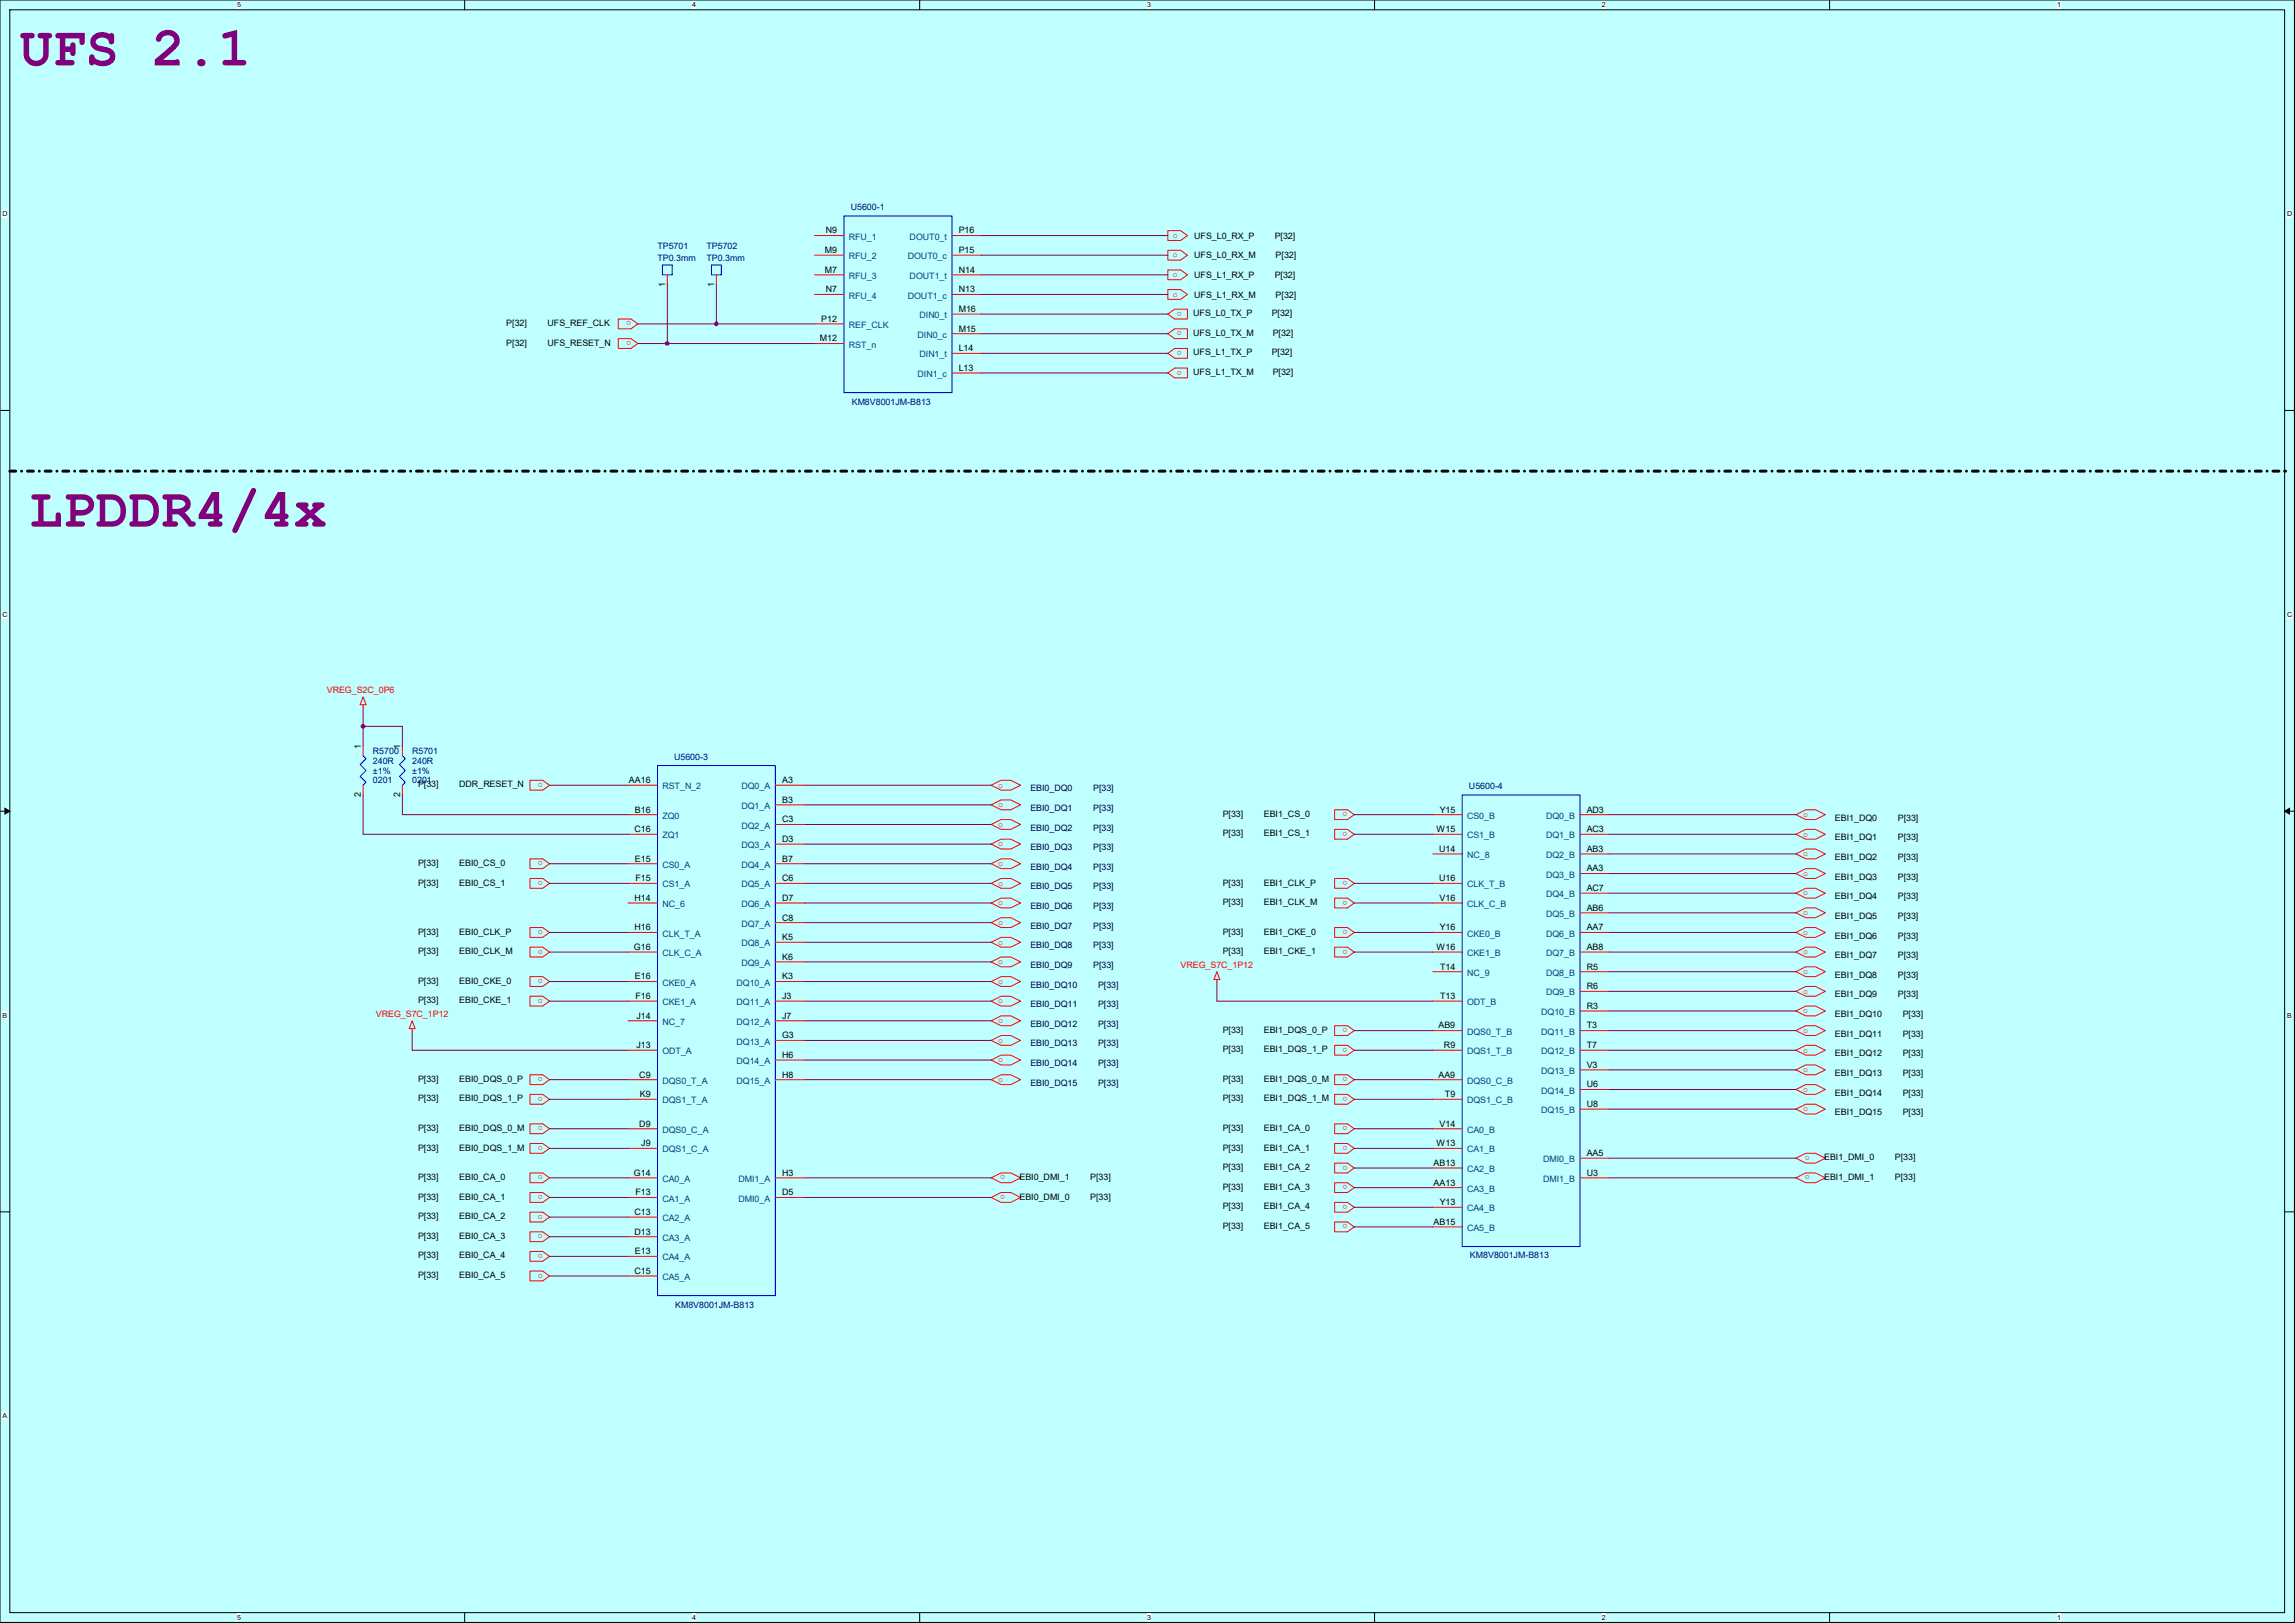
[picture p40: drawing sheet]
<svg xmlns="http://www.w3.org/2000/svg" width="297mm" height="210mm" viewBox="0 0 297 210" stroke-linecap="round" stroke-linejoin="round" font-family="sans-serif">
<defs><g id="words">
<g font-size="7.1" fill="#800080">
<text x="2.5" y="8.5">UFS 2.1</text>
<text x="3.8" y="68.2">LPDDR4/4x</text>
</g>
<g font-size="1.1" fill="#000080">
<text x="110.1" y="27.2">U5600-1</text>
<text x="85.1" y="32.3">TP5701</text>
<text x="85.1" y="33.8">TP0.3mm</text>
<text x="91.4" y="32.3">TP5702</text>
<text x="91.4" y="33.8">TP0.3mm</text>
<text x="110.2" y="52.3">KM8V8001JM-B813</text>
<text x="48.3" y="97.6">R5700</text>
<text x="48.3" y="98.8">240R</text>
<text x="48.3" y="100.1">±1%</text>
<text x="48.3" y="101.4">0201</text>
<text x="53.3" y="97.6">R5701</text>
<text x="53.3" y="98.8">240R</text>
<text x="53.3" y="100.1">±1%</text>
<text x="53.3" y="101.4">0201</text>
<text x="87.2" y="98.3">U5600-3</text>
<text x="190.1" y="102.1">U5600-4</text>
<text x="190.2" y="162.8">KM8V8001JM-B813</text>
<text x="87.4" y="169.2">KM8V8001JM-B813</text>
</g>
<g font-size="1.1">
<text x="106.7" y="32.7">M9</text>
<text x="106.7" y="35.3">M7</text>
<text x="106.9" y="30.2">N9</text>
<text x="124.1" y="30.2">P16</text>
<text x="124.1" y="32.7">P15</text>
<text x="124.1" y="35.3">N14</text>
<text x="154.5" y="30.9">UFS_L0_RX_P</text>
<text x="154.5" y="33.4">UFS_L0_RX_M</text>
<text x="154.5" y="36">UFS_L1_RX_P</text>
<text x="165" y="30.9">P[32]</text>
<text x="165" y="36">P[32]</text>
<text x="165.1" y="33.4">P[32]</text>
<text x="86.1" y="37.1" transform="rotate(-90 86.1 37.1)">1</text>
<text x="92.4" y="37.1" transform="rotate(-90 92.4 37.1)">1</text>
<text x="106.3" y="41.6">P12</text>
<text x="106.9" y="37.8">N7</text>
<text x="124.1" y="37.8">N13</text>
<text x="124.1" y="40.4">M16</text>
<text x="154.4" y="40.9">UFS_L0_TX_P</text>
<text x="154.5" y="38.5">UFS_L1_RX_M</text>
<text x="164.6" y="40.9">P[32]</text>
<text x="165.1" y="38.5">P[32]</text>
<text x="65.5" y="42.2">P[32]</text>
<text x="65.5" y="44.7">P[32]</text>
<text x="70.9" y="42.2">UFS_REF_CLK</text>
<text x="70.9" y="44.7">UFS_RESET_N</text>
<text x="106.1" y="44.2">M12</text>
<text x="124.1" y="42.9">M15</text>
<text x="124.1" y="45.4">L14</text>
<text x="124.1" y="48">L13</text>
<text x="154.4" y="43.5">UFS_L0_TX_M</text>
<text x="154.4" y="46">UFS_L1_TX_P</text>
<text x="164.6" y="46">P[32]</text>
<text x="164.7" y="43.5">P[32]</text>
<text x="154.4" y="48.5">UFS_L1_TX_M</text>
<text x="164.7" y="48.5">P[32]</text>
<text x="46.7" y="96.9" transform="rotate(-90 46.7 96.9)">1</text>
<text x="51.8" y="96.9" transform="rotate(-90 51.8 96.9)">1</text>
<text x="54.1" y="101.9">P[33]</text>
<text x="59.4" y="101.9">DDR_RESET_N</text>
<text x="81.4" y="101.3">AA16</text>
<text x="101.2" y="101.3">A3</text>
<text x="46.7" y="103.1" transform="rotate(-90 46.7 103.1)">2</text>
<text x="51.8" y="103.1" transform="rotate(-90 51.8 103.1)">2</text>
<text x="82.1" y="107.7">C16</text>
<text x="82.2" y="105.1">B16</text>
<text x="101.2" y="103.9">B3</text>
<text x="101.2" y="106.4">C3</text>
<text x="158.2" y="105.7">P[33]</text>
<text x="163.6" y="105.7">EBI1_CS_0</text>
<text x="185.9" y="107.7">W15</text>
<text x="186.3" y="105.1">Y15</text>
<text x="205.3" y="105.1">AD3</text>
<text x="205.3" y="107.7">AC3</text>
<text x="237.5" y="106.2">EBI1_DQ0</text>
<text x="245.6" y="106.2">P[33]</text>
<text x="54.1" y="112">P[33]</text>
<text x="59.4" y="112">EBI0_CS_0</text>
<text x="82.2" y="111.5">E15</text>
<text x="101.2" y="108.9">D3</text>
<text x="101.2" y="111.5">B7</text>
<text x="158.2" y="108.2">P[33]</text>
<text x="163.6" y="108.2">EBI1_CS_1</text>
<text x="186.2" y="110.2">U14</text>
<text x="205.3" y="110.2">AB3</text>
<text x="205.3" y="112.8">AA3</text>
<text x="237.5" y="108.7">EBI1_DQ1</text>
<text x="237.5" y="111.3">EBI1_DQ2</text>
<text x="237.5" y="113.8">EBI1_DQ3</text>
<text x="245.6" y="108.7">P[33]</text>
<text x="245.6" y="111.3">P[33]</text>
<text x="245.6" y="113.8">P[33]</text>
<text x="54.1" y="114.6">P[33]</text>
<text x="59.4" y="114.6">EBI0_CS_1</text>
<text x="82.1" y="116.6">H14</text>
<text x="82.2" y="114">F15</text>
<text x="101.2" y="114">C6</text>
<text x="101.2" y="116.6">D7</text>
<text x="101.2" y="119.1">C8</text>
<text x="158.2" y="114.6">P[33]</text>
<text x="158.2" y="117.1">P[33]</text>
<text x="163.6" y="114.6">EBI1_CLK_P</text>
<text x="163.6" y="117.1">EBI1_CLK_M</text>
<text x="186.2" y="114">U16</text>
<text x="186.3" y="116.6">V16</text>
<text x="205.3" y="115.3">AC7</text>
<text x="205.3" y="117.8">AB6</text>
<text x="237.5" y="116.4">EBI1_DQ4</text>
<text x="237.5" y="118.9">EBI1_DQ5</text>
<text x="245.6" y="116.4">P[33]</text>
<text x="245.6" y="118.9">P[33]</text>
<text x="54.1" y="120.9">P[33]</text>
<text x="54.1" y="123.5">P[33]</text>
<text x="59.4" y="120.9">EBI0_CLK_P</text>
<text x="59.4" y="123.5">EBI0_CLK_M</text>
<text x="82" y="122.9">G16</text>
<text x="82.1" y="120.4">H16</text>
<text x="101.2" y="121.6">K5</text>
<text x="101.2" y="124.2">K6</text>
<text x="158.2" y="120.9">P[33]</text>
<text x="158.2" y="123.5">P[33]</text>
<text x="163.6" y="120.9">EBI1_CKE_0</text>
<text x="163.6" y="123.5">EBI1_CKE_1</text>
<text x="185.9" y="122.9">W16</text>
<text x="186.3" y="120.4">Y16</text>
<text x="186.4" y="125.5">T14</text>
<text x="205.3" y="120.4">AA7</text>
<text x="205.3" y="122.9">AB8</text>
<text x="205.3" y="125.5">R5</text>
<text x="237.5" y="121.4">EBI1_DQ6</text>
<text x="237.5" y="124">EBI1_DQ7</text>
<text x="245.6" y="121.4">P[33]</text>
<text x="245.6" y="124">P[33]</text>
<text x="54.1" y="127.3">P[33]</text>
<text x="54.1" y="129.8">P[33]</text>
<text x="59.4" y="127.3">EBI0_CKE_0</text>
<text x="59.4" y="129.8">EBI0_CKE_1</text>
<text x="82.2" y="126.7">E16</text>
<text x="82.2" y="129.3">F16</text>
<text x="82.4" y="131.8">J14</text>
<text x="101.2" y="126.7">K3</text>
<text x="101.2" y="129.3">J3</text>
<text x="101.2" y="131.8">J7</text>
<text x="186.4" y="129.3">T13</text>
<text x="205.3" y="128">R6</text>
<text x="205.3" y="130.5">R3</text>
<text x="237.5" y="126.5">EBI1_DQ8</text>
<text x="237.5" y="129.1">EBI1_DQ9</text>
<text x="237.5" y="131.6">EBI1_DQ10</text>
<text x="245.6" y="126.5">P[33]</text>
<text x="245.6" y="129.1">P[33]</text>
<text x="246.2" y="131.6">P[33]</text>
<text x="82.4" y="135.6">J13</text>
<text x="101.2" y="134.3">G3</text>
<text x="101.2" y="136.9">H6</text>
<text x="158.2" y="133.6">P[33]</text>
<text x="158.2" y="136.2">P[33]</text>
<text x="163.6" y="133.6">EBI1_DQS_0_P</text>
<text x="163.6" y="136.2">EBI1_DQS_1_P</text>
<text x="186.2" y="133.1">AB9</text>
<text x="186.9" y="135.6">R9</text>
<text x="205.3" y="133.1">T3</text>
<text x="205.3" y="135.6">T7</text>
<text x="237.5" y="134.1">EBI1_DQ11</text>
<text x="237.5" y="136.7">EBI1_DQ12</text>
<text x="246.2" y="134.1">P[33]</text>
<text x="246.2" y="136.7">P[33]</text>
<text x="54.1" y="140">P[33]</text>
<text x="54.1" y="142.5">P[33]</text>
<text x="59.4" y="140">EBI0_DQS_0_P</text>
<text x="59.4" y="142.5">EBI0_DQS_1_P</text>
<text x="82.7" y="139.4">C9</text>
<text x="82.8" y="142">K9</text>
<text x="101.2" y="139.4">H8</text>
<text x="158.2" y="140">P[33]</text>
<text x="158.2" y="142.5">P[33]</text>
<text x="163.6" y="140">EBI1_DQS_0_M</text>
<text x="163.6" y="142.5">EBI1_DQS_1_M</text>
<text x="186.2" y="139.4">AA9</text>
<text x="187" y="142">T9</text>
<text x="205.3" y="138.2">V3</text>
<text x="205.3" y="140.7">U6</text>
<text x="205.3" y="143.2">U8</text>
<text x="237.5" y="139.2">EBI1_DQ13</text>
<text x="237.5" y="141.8">EBI1_DQ14</text>
<text x="246.2" y="139.2">P[33]</text>
<text x="246.2" y="141.8">P[33]</text>
<text x="54.1" y="146.3">P[33]</text>
<text x="54.1" y="148.9">P[33]</text>
<text x="59.4" y="146.3">EBI0_DQS_0_M</text>
<text x="59.4" y="148.9">EBI0_DQS_1_M</text>
<text x="82.7" y="145.8">D9</text>
<text x="83" y="148.3">J9</text>
<text x="158.2" y="146.3">P[33]</text>
<text x="158.2" y="148.9">P[33]</text>
<text x="163.6" y="146.3">EBI1_CA_0</text>
<text x="163.6" y="148.9">EBI1_CA_1</text>
<text x="185.9" y="148.3">W13</text>
<text x="186.3" y="145.8">V14</text>
<text x="205.3" y="149.6">AA5</text>
<text x="237.5" y="144.3">EBI1_DQ15</text>
<text x="246.2" y="144.3">P[33]</text>
<text x="54.1" y="152.7">P[33]</text>
<text x="54.1" y="155.2">P[33]</text>
<text x="59.4" y="152.7">EBI0_CA_0</text>
<text x="59.4" y="155.2">EBI0_CA_1</text>
<text x="82" y="152.1">G14</text>
<text x="82.2" y="154.7">F13</text>
<text x="101.2" y="154.7">D5</text>
<text x="101.2" y="152.1">H3</text>
<text x="131.9" y="152.7">EBI0_DMI_1</text>
<text x="131.9" y="155.2">EBI0_DMI_0</text>
<text x="141.1" y="152.7">P[33]</text>
<text x="141.1" y="155.2">P[33]</text>
<text x="158.2" y="151.4">P[33]</text>
<text x="158.2" y="153.9">P[33]</text>
<text x="163.6" y="151.4">EBI1_CA_2</text>
<text x="163.6" y="153.9">EBI1_CA_3</text>
<text x="185.5" y="150.9">AB13</text>
<text x="185.5" y="153.4">AA13</text>
<text x="186.3" y="155.9">Y13</text>
<text x="205.3" y="152.1">U3</text>
<text x="236.1" y="150.1">EBI1_DMI_0</text>
<text x="236.1" y="152.7">EBI1_DMI_1</text>
<text x="245.2" y="150.1">P[33]</text>
<text x="245.2" y="152.7">P[33]</text>
<text x="54.1" y="157.8">P[33]</text>
<text x="54.1" y="160.3">P[33]</text>
<text x="59.4" y="157.8">EBI0_CA_2</text>
<text x="59.4" y="160.3">EBI0_CA_3</text>
<text x="82.1" y="157.2">C13</text>
<text x="82.1" y="159.7">D13</text>
<text x="158.2" y="156.5">P[33]</text>
<text x="158.2" y="159">P[33]</text>
<text x="163.6" y="156.5">EBI1_CA_4</text>
<text x="163.6" y="159">EBI1_CA_5</text>
<text x="185.5" y="158.5">AB15</text>
<text x="54.1" y="162.8">P[33]</text>
<text x="54.1" y="165.4">P[33]</text>
<text x="59.4" y="162.8">EBI0_CA_4</text>
<text x="59.4" y="165.4">EBI0_CA_5</text>
<text x="82.1" y="164.8">C15</text>
<text x="82.2" y="162.3">E13</text>
</g>
<g font-size="1.1" fill="#004080">
<text x="109.8" y="31">RFU_1</text>
<text x="109.8" y="33.5">RFU_2</text>
<text x="117.5" y="33.5">DOUT0_c</text>
<text x="117.7" y="31">DOUT0_t</text>
<text x="109.8" y="36.1">RFU_3</text>
<text x="109.8" y="38.6">RFU_4</text>
<text x="117.5" y="38.6">DOUT1_c</text>
<text x="117.7" y="36.1">DOUT1_t</text>
<text x="119" y="41.2">DIN0_t</text>
<text x="109.8" y="42.4">REF_CLK</text>
<text x="109.8" y="45">RST_n</text>
<text x="118.7" y="43.7">DIN0_c</text>
<text x="119" y="46.2">DIN1_t</text>
<text x="118.7" y="48.8">DIN1_c</text>
<text x="85.7" y="102.1">RST_N_2</text>
<text x="85.7" y="105.9">ZQ0</text>
<text x="95.9" y="102.1">DQ0_A</text>
<text x="95.9" y="104.7">DQ1_A</text>
<text x="95.9" y="107.2">DQ2_A</text>
<text x="189.8" y="105.9">CS0_B</text>
<text x="200.1" y="105.9">DQ0_B</text>
<text x="85.7" y="108.5">ZQ1</text>
<text x="85.7" y="112.3">CS0_A</text>
<text x="95.9" y="109.7">DQ3_A</text>
<text x="95.9" y="112.3">DQ4_A</text>
<text x="189.8" y="108.5">CS1_B</text>
<text x="189.8" y="111">NC_8</text>
<text x="200.1" y="108.5">DQ1_B</text>
<text x="200.1" y="111">DQ2_B</text>
<text x="200.1" y="113.6">DQ3_B</text>
<text x="85.7" y="114.8">CS1_A</text>
<text x="85.7" y="117.4">NC_6</text>
<text x="95.9" y="114.8">DQ5_A</text>
<text x="95.9" y="117.4">DQ6_A</text>
<text x="95.9" y="119.9">DQ7_A</text>
<text x="189.8" y="117.4">CLK_C_B</text>
<text x="189.8" y="114.8">CLK_T_B</text>
<text x="200.1" y="116.1">DQ4_B</text>
<text x="200.1" y="118.6">DQ5_B</text>
<text x="85.7" y="123.7">CLK_C_A</text>
<text x="85.7" y="121.2">CLK_T_A</text>
<text x="95.9" y="122.5">DQ8_A</text>
<text x="95.9" y="125">DQ9_A</text>
<text x="189.8" y="121.2">CKE0_B</text>
<text x="189.8" y="123.7">CKE1_B</text>
<text x="200.1" y="121.2">DQ6_B</text>
<text x="200.1" y="123.7">DQ7_B</text>
<text x="85.7" y="127.5">CKE0_A</text>
<text x="85.7" y="130.1">CKE1_A</text>
<text x="95.3" y="127.5">DQ10_A</text>
<text x="95.3" y="130.1">DQ11_A</text>
<text x="189.8" y="130.1">ODT_B</text>
<text x="189.8" y="126.3">NC_9</text>
<text x="199.4" y="131.3">DQ10_B</text>
<text x="200.1" y="126.3">DQ8_B</text>
<text x="200.1" y="128.8">DQ9_B</text>
<text x="85.7" y="132.6">NC_7</text>
<text x="85.7" y="136.4">ODT_A</text>
<text x="95.3" y="132.6">DQ12_A</text>
<text x="95.3" y="135.1">DQ13_A</text>
<text x="95.3" y="137.7">DQ14_A</text>
<text x="189.8" y="133.9">DQS0_T_B</text>
<text x="189.8" y="136.4">DQS1_T_B</text>
<text x="199.4" y="133.9">DQ11_B</text>
<text x="199.4" y="136.4">DQ12_B</text>
<text x="85.7" y="140.2">DQS0_T_A</text>
<text x="85.7" y="142.8">DQS1_T_A</text>
<text x="95.3" y="140.2">DQ15_A</text>
<text x="189.8" y="140.2">DQS0_C_B</text>
<text x="189.8" y="142.8">DQS1_C_B</text>
<text x="199.4" y="139">DQ13_B</text>
<text x="199.4" y="141.5">DQ14_B</text>
<text x="85.7" y="146.6">DQS0_C_A</text>
<text x="85.7" y="149.1">DQS1_C_A</text>
<text x="189.8" y="146.6">CA0_B</text>
<text x="189.8" y="149.1">CA1_B</text>
<text x="199.4" y="144">DQ15_B</text>
<text x="85.7" y="152.9">CA0_A</text>
<text x="85.7" y="155.5">CA1_A</text>
<text x="95.6" y="155.5">DMI0_A</text>
<text x="95.6" y="152.9">DMI1_A</text>
<text x="189.8" y="151.7">CA2_B</text>
<text x="189.8" y="154.2">CA3_B</text>
<text x="199.7" y="150.4">DMI0_B</text>
<text x="199.7" y="152.9">DMI1_B</text>
<text x="85.7" y="158">CA2_A</text>
<text x="85.7" y="160.5">CA3_A</text>
<text x="189.8" y="156.7">CA4_B</text>
<text x="189.8" y="159.3">CA5_B</text>
<text x="85.7" y="163.1">CA4_A</text>
<text x="85.7" y="165.6">CA5_A</text>
</g>
<g font-size="1.1" fill="#f00">
<text x="151.8" y="30.8">o</text>
<text x="151.8" y="33.3">o</text>
<text x="151.8" y="35.9">o</text>
<text x="81.7" y="41.6" transform="rotate(-180 81.7 41.6)">o</text>
<text x="151.8" y="38.4">o</text>
<text x="152.9" y="40.3" transform="rotate(-180 152.9 40.3)">o</text>
<text x="81.7" y="44.1" transform="rotate(-180 81.7 44.1)">o</text>
<text x="152.9" y="42.9" transform="rotate(-180 152.9 42.9)">o</text>
<text x="152.9" y="45.4" transform="rotate(-180 152.9 45.4)">o</text>
<text x="152.9" y="47.9" transform="rotate(-180 152.9 47.9)">o</text>
<text x="42.3" y="89.7">VREG_S2C_0P6</text>
<text x="70.2" y="101.3" transform="rotate(-180 70.2 101.3)">o</text>
<text x="129.2" y="101.9">o</text>
<text x="129.2" y="104.4">o</text>
<text x="129.2" y="107">o</text>
<text x="174.4" y="105.1" transform="rotate(-180 174.4 105.1)">o</text>
<text x="174.4" y="107.6" transform="rotate(-180 174.4 107.6)">o</text>
<text x="233.3" y="105.7">o</text>
<text x="70.2" y="111.4" transform="rotate(-180 70.2 111.4)">o</text>
<text x="70.2" y="114" transform="rotate(-180 70.2 114)">o</text>
<text x="129.2" y="109.5">o</text>
<text x="129.2" y="112.1">o</text>
<text x="174.4" y="114" transform="rotate(-180 174.4 114)">o</text>
<text x="233.3" y="108.2">o</text>
<text x="233.3" y="110.8">o</text>
<text x="233.3" y="113.3">o</text>
<text x="129.2" y="114.6">o</text>
<text x="129.2" y="117.1">o</text>
<text x="129.2" y="119.7">o</text>
<text x="174.4" y="116.5" transform="rotate(-180 174.4 116.5)">o</text>
<text x="233.3" y="115.9">o</text>
<text x="233.3" y="118.4">o</text>
<text x="70.2" y="120.3" transform="rotate(-180 70.2 120.3)">o</text>
<text x="70.2" y="122.9" transform="rotate(-180 70.2 122.9)">o</text>
<text x="129.2" y="122.2">o</text>
<text x="129.2" y="124.8">o</text>
<text x="152.8" y="125.2">VREG_S7C_1P12</text>
<text x="174.4" y="120.3" transform="rotate(-180 174.4 120.3)">o</text>
<text x="174.4" y="122.9" transform="rotate(-180 174.4 122.9)">o</text>
<text x="233.3" y="120.9">o</text>
<text x="233.3" y="123.5">o</text>
<text x="48.6" y="131.6">VREG_S7C_1P12</text>
<text x="70.2" y="126.7" transform="rotate(-180 70.2 126.7)">o</text>
<text x="70.2" y="129.2" transform="rotate(-180 70.2 129.2)">o</text>
<text x="129.2" y="127.3">o</text>
<text x="129.2" y="129.8">o</text>
<text x="233.3" y="126">o</text>
<text x="233.3" y="128.6">o</text>
<text x="233.3" y="131.1">o</text>
<text x="129.2" y="132.4">o</text>
<text x="129.2" y="134.9">o</text>
<text x="129.2" y="137.5">o</text>
<text x="174.4" y="133" transform="rotate(-180 174.4 133)">o</text>
<text x="174.4" y="135.6" transform="rotate(-180 174.4 135.6)">o</text>
<text x="233.3" y="133.6">o</text>
<text x="233.3" y="136.2">o</text>
<text x="70.2" y="139.4" transform="rotate(-180 70.2 139.4)">o</text>
<text x="70.2" y="141.9" transform="rotate(-180 70.2 141.9)">o</text>
<text x="129.2" y="140">o</text>
<text x="174.4" y="139.4" transform="rotate(-180 174.4 139.4)">o</text>
<text x="174.4" y="141.9" transform="rotate(-180 174.4 141.9)">o</text>
<text x="233.3" y="138.7">o</text>
<text x="233.3" y="141.3">o</text>
<text x="233.3" y="143.8">o</text>
<text x="70.2" y="145.7" transform="rotate(-180 70.2 145.7)">o</text>
<text x="70.2" y="148.3" transform="rotate(-180 70.2 148.3)">o</text>
<text x="174.4" y="145.7" transform="rotate(-180 174.4 145.7)">o</text>
<text x="174.4" y="148.3" transform="rotate(-180 174.4 148.3)">o</text>
<text x="234.2" y="149.5" transform="rotate(-180 234.2 149.5)">o</text>
<text x="70.2" y="152.1" transform="rotate(-180 70.2 152.1)">o</text>
<text x="70.2" y="154.6" transform="rotate(-180 70.2 154.6)">o</text>
<text x="130.1" y="152.1" transform="rotate(-180 130.1 152.1)">o</text>
<text x="130.1" y="154.6" transform="rotate(-180 130.1 154.6)">o</text>
<text x="174.4" y="150.8" transform="rotate(-180 174.4 150.8)">o</text>
<text x="174.4" y="153.4" transform="rotate(-180 174.4 153.4)">o</text>
<text x="174.4" y="155.9" transform="rotate(-180 174.4 155.9)">o</text>
<text x="234.2" y="152.1" transform="rotate(-180 234.2 152.1)">o</text>
<text x="70.2" y="157.2" transform="rotate(-180 70.2 157.2)">o</text>
<text x="70.2" y="159.7" transform="rotate(-180 70.2 159.7)">o</text>
<text x="174.4" y="158.4" transform="rotate(-180 174.4 158.4)">o</text>
<text x="70.2" y="162.2" transform="rotate(-180 70.2 162.2)">o</text>
<text x="70.2" y="164.8" transform="rotate(-180 70.2 164.8)">o</text>
</g>
<g font-size="1.1" fill="#000040">
<text x="133.3" y="102.4">EBI0_DQ0</text>
<text x="133.3" y="104.9">EBI0_DQ1</text>
<text x="133.3" y="107.5">EBI0_DQ2</text>
<text x="141.5" y="102.4">P[33]</text>
<text x="141.5" y="104.9">P[33]</text>
<text x="141.5" y="107.5">P[33]</text>
<text x="133.3" y="110">EBI0_DQ3</text>
<text x="133.3" y="112.5">EBI0_DQ4</text>
<text x="141.5" y="110">P[33]</text>
<text x="141.5" y="112.5">P[33]</text>
<text x="133.3" y="115.1">EBI0_DQ5</text>
<text x="133.3" y="117.6">EBI0_DQ6</text>
<text x="141.5" y="115.1">P[33]</text>
<text x="141.5" y="117.6">P[33]</text>
<text x="133.3" y="122.7">EBI0_DQ8</text>
<text x="133.3" y="125.2">EBI0_DQ9</text>
<text x="133.3" y="120.2">EBI0_DQ7</text>
<text x="141.5" y="122.7">P[33]</text>
<text x="141.5" y="125.2">P[33]</text>
<text x="141.5" y="120.2">P[33]</text>
<text x="133.3" y="127.8">EBI0_DQ10</text>
<text x="133.3" y="130.3">EBI0_DQ11</text>
<text x="142.1" y="127.8">P[33]</text>
<text x="142.1" y="130.3">P[33]</text>
<text x="133.3" y="132.9">EBI0_DQ12</text>
<text x="133.3" y="135.4">EBI0_DQ13</text>
<text x="133.3" y="137.9">EBI0_DQ14</text>
<text x="142.1" y="132.9">P[33]</text>
<text x="142.1" y="135.4">P[33]</text>
<text x="142.1" y="137.9">P[33]</text>
<text x="133.3" y="140.5">EBI0_DQ15</text>
<text x="142.1" y="140.5">P[33]</text>
</g>
<g font-size=".9">
<text x="30.7" y=".9">5</text>
<text x="89.6" y=".9">4</text>
<text x="148.4" y=".9">3</text>
<text x="207.3" y=".9">2</text>
<text x="266.2" y=".9">1</text>
<text x=".3" y="28">D</text>
<text x="296" y="28">D</text>
<text x=".3" y="79.8">C</text>
<text x="296" y="79.8">C</text>
<text x=".3" y="131.7">B</text>
<text x="296" y="131.7">B</text>
<text x=".3" y="183.5">A</text>
<text x="30.7" y="209.6">5</text>
<text x="89.6" y="209.6">4</text>
<text x="148.4" y="209.6">3</text>
<text x="207.3" y="209.6">2</text>
<text x="266.2" y="209.6">1</text>
</g>
</g></defs>
<path d="M0 0h297v210h-297z" fill="#bfffff"/>
<path d="M0 0h296.9v209.9h-296.9zM1.3 1.3h294.4v207.4h-294.4z" fill="none" stroke="#000" stroke-width=".13"/>
<g fill="#fff">
<path d="M30.7 .1h.5v1h-.5z"/>
<path d="M30.7 208.8h.5v1h-.5z"/>
</g>
<path d="M60.1 0v1.3M60.1 208.7v1.2" fill="none" stroke="#000" stroke-width=".13"/>
<g fill="#fff">
<path d="M89.6 .1h.4v1h-.4z"/>
<path d="M89.6 208.8h.4v1h-.4z"/>
</g>
<path d="M119 0v1.3M119 208.7v1.2" fill="none" stroke="#000" stroke-width=".13"/>
<g fill="#fff">
<path d="M148.4 .1h.5v1h-.5z"/>
<path d="M148.4 208.8h.5v1h-.5z"/>
</g>
<path d="M177.9 0v1.3M177.9 208.7v1.2" fill="none" stroke="#000" stroke-width=".13"/>
<g fill="#fff">
<path d="M207.3 .1h.5v1h-.5z"/>
<path d="M207.3 208.8h.5v1h-.5z"/>
</g>
<path d="M236.8 0v1.3M236.8 208.7v1.2" fill="none" stroke="#000" stroke-width=".13"/>
<g fill="#fff">
<path d="M266.2 .1h.5v1h-.5z"/>
<path d="M266.2 208.8h.5v1h-.5z"/>
<path d="M.3 27.2h.7v1h-.7z"/>
<path d="M296 27.2h.6v1h-.6z"/>
<path d="M.3 79h.7v1h-.7z"/>
<path d="M296 79h.6v1h-.6z"/>
</g>
<path d="M0 53.1h1.3M295.7 53.1h1.2" fill="none" stroke="#000" stroke-width=".13"/>
<g fill="#fff">
<path d="M.3 130.9h.6v1h-.6z"/>
<path d="M296 130.9h.6v1h-.6z"/>
</g>
<path d="M0 105h1.3M295.7 105h1.2" fill="none" stroke="#000" stroke-width=".13"/>
<path d="M.6 104.6l.7 .4-.7 .3zM295.7 105l.6-.4v.7z" fill="#000" stroke="#000" stroke-width=".13"/>
<path d="M.3 182.7h.6v1h-.6z" fill="#fff"/>
<path d="M0 156.8h1.3M295.7 156.8h1.2" fill="none" stroke="#000" stroke-width=".13"/>
<path d="M1.3 61h294.4" fill="none" stroke="#000" stroke-width=".38" stroke-dasharray=".8 .8 0 .8"/>
<circle cx="295.7" cy="61" r=".19" fill="#000" stroke-dasharray=".8 .8 0 .8"/>
<g fill="none" stroke="#f00" stroke-width=".13">
<path d="M86.4 35.6v1.2M92.7 35.6v1.2M105.4 30.5h3.8M105.4 33h3.8M105.4 35.6h3.8M105.4 38.1h3.8M123.2 30.5h3.8M123.2 38.1h3.8M123.2 33h3.8M123.2 35.6h3.8M151.1 29.8h1.7l.9 .7-.9 .6h-1.7zM151.1 32.4h1.7l.9 .6-.9 .7h-1.7z"/>
<path d="M151.1 34.9h1.7l.9 .7-.9 .6h-1.7zM151.1 37.5h1.7l.9 .6-.9 .6h-1.7zM80 41.3h1.7l.8 .6-.8 .6h-1.7zM80 43.8h1.7l.8 .6-.8 .7h-1.7zM105.4 41.9h3.8M105.4 44.5h3.8M123.2 43.2h3.8M123.2 40.6h3.8M123.2 45.7h3.8M123.2 48.3h3.8M151.1 40.6l.9-.6h1.7v1.3h-1.7zM151.1 43.2l.9-.7h1.7v1.3h-1.7z"/>
<path d="M151.1 45.7l.9-.6h1.7v1.3h-1.7zM151.1 48.3l.9-.7h1.7v1.3h-1.7zM47 91.2v.2M47 90.2l.4 1h-.8zM47 96.5v1.3M52.1 96.5v1.3M47 101.6v1.3M52.1 101.6v1.3M68.6 101h1.6l.9 .6-.9 .6h-1.6zM68.6 111.1h1.6l.9 .7-.9 .6h-1.6zM68.6 113.7h1.6l.9 .6-.9 .6h-1.6zM81.3 101.6h3.8"/>
<path d="M81.3 105.4h3.8M81.3 108h3.8M81.3 111.8h3.8M81.3 114.3h3.8M81.3 116.8h3.8M100.3 101.6h3.8M100.3 104.1h3.8M100.3 106.7h3.8M100.3 109.2h3.8M100.3 111.8h3.8M100.3 114.3h3.8M100.3 116.8h3.8"/>
<path d="M100.3 119.4h3.8M128.3 101.6l1.2-.6h1.3l1.3 .6-1.3 .6h-1.3zM128.3 104.1l1.2-.6h1.3l1.3 .6-1.3 .7h-1.3zM128.3 106.7l1.2-.7h1.3l1.3 .7-1.3 .6h-1.3zM128.3 109.2l1.2-.6h1.3l1.3 .6-1.3 .7h-1.3zM128.3 111.8l1.2-.7h1.3l1.3 .7-1.3 .6h-1.3zM128.3 114.3l1.2-.6h1.3l1.3 .6-1.3 .6h-1.3zM128.3 116.8l1.2-.6h1.3l1.3 .6-1.3 .7h-1.3zM128.3 119.4l1.2-.7h1.3l1.3 .7-1.3 .6h-1.3zM172.7 104.8h1.7l.9 .6-.9 .6h-1.7zM172.7 107.3h1.7l.9 .7-.9 .6h-1.7zM172.7 113.7h1.7l.9 .6-.9 .6h-1.7z"/>
<path d="M172.7 116.2h1.7l.9 .6-.9 .7h-1.7zM185.4 116.8h3.8M185.4 114.3h3.8M185.4 105.4h3.8M185.4 108h3.8M185.4 110.5h3.8M204.5 105.4h3.8M204.5 108h3.8M204.5 110.5h3.8M204.5 113h3.8M204.5 115.6h3.8M204.5 118.1h3.8"/>
<path d="M232.4 105.4l1.3-.6h1.2l1.3 .6-1.3 .6h-1.2zM232.4 107.9l1.3-.6h1.2l1.3 .6-1.3 .7h-1.2zM232.4 110.5l1.3-.6h1.2l1.3 .6-1.3 .6h-1.2zM232.4 113l1.3-.6h1.2l1.3 .6-1.3 .7h-1.2zM232.4 115.6l1.3-.7h1.2l1.3 .7-1.3 .6h-1.2zM232.4 118.1l1.3-.6h1.2l1.3 .6-1.3 .6h-1.2zM53.3 133.1v.2M53.3 132.1l.4 1h-.7zM68.6 120h1.6l.9 .7-.9 .6h-1.6zM68.6 122.6h1.6l.9 .6-.9 .6h-1.6zM68.6 126.4h1.6l.9 .6-.9 .6h-1.6zM68.6 128.9h1.6l.9 .6-.9 .7h-1.6z"/>
<path d="M68.6 139.1h1.6l.9 .6-.9 .6h-1.6zM81.3 123.2h3.8M81.3 120.7h3.8M81.3 127h3.8M81.3 129.5h3.8M81.3 132.1h3.8M81.3 135.9h3.8M81.3 139.7h3.8M100.3 121.9h3.8M100.3 124.5h3.8M100.3 127h3.8M100.3 129.5h3.8"/>
<path d="M100.3 132.1h3.8M100.3 134.6h3.8M100.3 137.2h3.8M100.3 139.7h3.8M128.3 121.9l1.2-.6h1.3l1.3 .6-1.3 .7h-1.3zM128.3 124.5l1.2-.7h1.3l1.3 .7-1.3 .6h-1.3zM128.3 127l1.2-.6h1.3l1.3 .6-1.3 .6h-1.3zM128.3 129.5l1.2-.6h1.3l1.3 .6-1.3 .7h-1.3zM128.3 132.1l1.2-.7h1.3l1.3 .7-1.3 .6h-1.3zM128.3 134.6l1.2-.6h1.3l1.3 .6-1.3 .7h-1.3zM128.3 137.2l1.2-.7h1.3l1.3 .7-1.3 .6h-1.3zM128.3 139.7l1.2-.6h1.3l1.3 .6-1.3 .6h-1.3z"/>
<path d="M157.5 126.7v.3M157.5 125.7l.4 1h-.8zM172.7 120h1.7l.9 .7-.9 .6h-1.7zM172.7 122.6h1.7l.9 .6-.9 .6h-1.7zM172.7 132.7h1.7l.9 .7-.9 .6h-1.7zM172.7 135.3h1.7l.9 .6-.9 .6h-1.7zM172.7 139.1h1.7l.9 .6-.9 .6h-1.7zM185.4 129.5h3.8M185.4 120.7h3.8M185.4 123.2h3.8M185.4 125.7h3.8M185.4 139.7h3.8"/>
<path d="M185.4 133.4h3.8M185.4 135.9h3.8M204.5 120.7h3.8M204.5 123.2h3.8M204.5 125.7h3.8M204.5 128.3h3.8M204.5 130.8h3.8M204.5 133.4h3.8M204.5 135.9h3.8M204.5 138.4h3.8M232.4 125.7l1.3-.6h1.2l1.3 .6-1.3 .7h-1.2zM232.4 128.3l1.3-.7h1.2l1.3 .7-1.3 .6h-1.2z"/>
<path d="M232.4 130.8l1.3-.6h1.2l1.3 .6-1.3 .6h-1.2zM232.4 133.3l1.3-.6h1.2l1.3 .6-1.3 .7h-1.2zM232.4 135.9l1.3-.6h1.2l1.3 .6-1.3 .6h-1.2zM232.4 138.4l1.3-.6h1.2l1.3 .6-1.3 .7h-1.2zM232.4 120.6l1.3-.6h1.2l1.3 .6-1.3 .7h-1.2zM232.4 123.2l1.3-.6h1.2l1.3 .6-1.3 .6h-1.2zM68.6 141.6h1.6l.9 .6-.9 .7h-1.6zM68.6 145.4h1.6l.9 .7-.9 .6h-1.6zM68.6 148h1.6l.9 .6-.9 .6h-1.6zM68.6 151.8h1.6l.9 .6-.9 .6h-1.6zM68.6 154.3h1.6l.9 .6-.9 .7h-1.6zM68.6 156.8h1.6l.9 .7-.9 .6h-1.6z"/>
<path d="M68.6 159.4h1.6l.9 .6-.9 .7h-1.6zM81.3 146.1h3.8M81.3 148.6h3.8M81.3 142.2h3.8M81.3 152.4h3.8M81.3 154.9h3.8M81.3 157.5h3.8M100.3 154.9h3.8M100.3 152.4h3.8M128.3 152.4l1.2-.6h1.3l1.3 .6-1.3 .6h-1.3zM128.3 154.9l1.2-.6h1.3l1.3 .6-1.3 .7h-1.3zM172.7 145.4h1.7l.9 .7-.9 .6h-1.7z"/>
<path d="M172.7 148h1.7l.9 .6-.9 .6h-1.7zM172.7 150.5h1.7l.9 .6-.9 .7h-1.7zM172.7 153h1.7l.9 .7-.9 .6h-1.7zM172.7 155.6h1.7l.9 .6-.9 .6h-1.7zM172.7 158.1h1.7l.9 .7-.9 .6h-1.7zM172.7 141.6h1.7l.9 .6-.9 .7h-1.7zM185.4 142.2h3.8M185.4 146.1h3.8M185.4 148.6h3.8M185.4 151.1h3.8M185.4 153.7h3.8M185.4 156.2h3.8"/>
<path d="M185.4 158.8h3.8M204.5 141h3.8M204.5 143.5h3.8M204.5 149.9h3.8M204.5 152.4h3.8M232.4 141l1.3-.7h1.2l1.3 .7-1.3 .6h-1.2zM232.4 143.5l1.3-.6h1.2l1.3 .6-1.3 .6h-1.2zM232.4 149.9l1.3-.7h1.3l1.2 .7-1.2 .6h-1.3zM232.4 152.4l1.3-.6h1.3l1.2 .6-1.2 .6h-1.3zM68.6 161.9h1.6l.9 .7-.9 .6h-1.6zM68.6 164.5h1.6l.9 .6-.9 .6h-1.6zM81.3 160h3.8"/>
<path d="M81.3 162.6h3.8M81.3 165.1h3.8"/>
</g>
<path d="M85.7 34.3h1.3v1.3h-1.3zM92.1 34.3h1.2v1.3h-1.2zM109.2 27.9h14v22.9h-14zM47 97.8l.4 .4-.8 .7 .8 .8-.8 .8 .8 .7-.4 .4M52.1 97.8l.4 .4-.8 .7 .8 .8-.8 .8 .8 .7-.4 .4M85.1 99.1h15.2v68.5h-15.2zM189.2 102.9h15.3v58.4h-15.3z" fill="none" stroke="#00f" stroke-width=".13"/>
<g fill="none" stroke="#800040" stroke-width=".13">
<path d="M86.4 36.8v7.7h19M92.7 36.8v5.1h12.7M127 35.6h24.1M127 38.1h24.1M127 33h24.1M127 30.5h24.1M82.6 41.9h10.1M82.6 44.5h3.8M127 45.7h24.1M127 48.3h24.1M127 40.6h24.1M127 43.2h24.1"/>
<path d="M47 91.4v2.6M47 94v2.5M47 94h5.1v2.5M47 102.9v5.1h34.3M52.1 102.9v2.5h29.2M71.1 101.6h10.2M71.1 111.8h10.2M71.1 114.3h10.2M104.1 101.6h24.2M104.1 104.1h24.2M104.1 106.7h24.2M104.1 109.2h24.2"/>
<path d="M104.1 111.8h24.2M104.1 114.3h24.2M104.1 116.8h24.2M104.1 119.4h24.2M175.3 105.4h10.1M175.3 108h10.1M175.3 114.3h10.1M175.3 116.8h10.1M208.3 105.4h24.1M208.3 108h24.1M208.3 110.5h24.1M208.3 113h24.1"/>
<path d="M208.3 115.6h24.1M208.3 118.1h24.1M53.3 133.4v2.5h28M71.1 120.7h10.2M71.1 123.2h10.2M71.1 127h10.2M71.1 129.5h10.2M71.1 139.7h10.2M104.1 121.9h24.2M104.1 124.5h24.2M104.1 127h24.2M104.1 129.5h24.2"/>
<path d="M104.1 132.1h24.2M104.1 134.6h24.2M104.1 137.2h24.2M104.1 139.7h24.2M157.5 127v2.5h27.9M175.3 120.7h10.1M175.3 123.2h10.1M175.3 133.4h10.1M175.3 135.9h10.1M175.3 139.7h10.1M208.3 125.7h24.1M208.3 128.3h24.1"/>
<path d="M208.3 130.8h24.1M208.3 133.4h24.1M208.3 135.9h24.1M208.3 138.4h24.1M208.3 120.7h24.1M208.3 123.2h24.1M71.1 142.2h10.2M71.1 146.1h10.2M71.1 148.6h10.2M71.1 152.4h10.2M71.1 154.9h10.2M71.1 157.5h10.2"/>
<path d="M104.1 152.4h24.2M104.1 154.9h24.2M175.3 146.1h10.1M175.3 148.6h10.1M175.3 151.1h10.1M175.3 153.7h10.1M175.3 156.2h10.1M175.3 158.8h10.1M175.3 142.2h10.1M208.3 141h24.1M208.3 143.5h24.1M208.3 149.9h24.1"/>
<path d="M208.3 152.4h24.1M71.1 160h10.2M71.1 162.6h10.2M71.1 165.1h10.2"/>
</g>
<g fill="#f0f" stroke="#f0f" stroke-width=".13">
<circle cx="47" cy="94" r=".24"/>
<circle cx="92.7" cy="41.9" r=".24"/>
<circle cx="86.3" cy="44.4" r=".24"/>
</g>
<use href="#words"/>
</svg>
